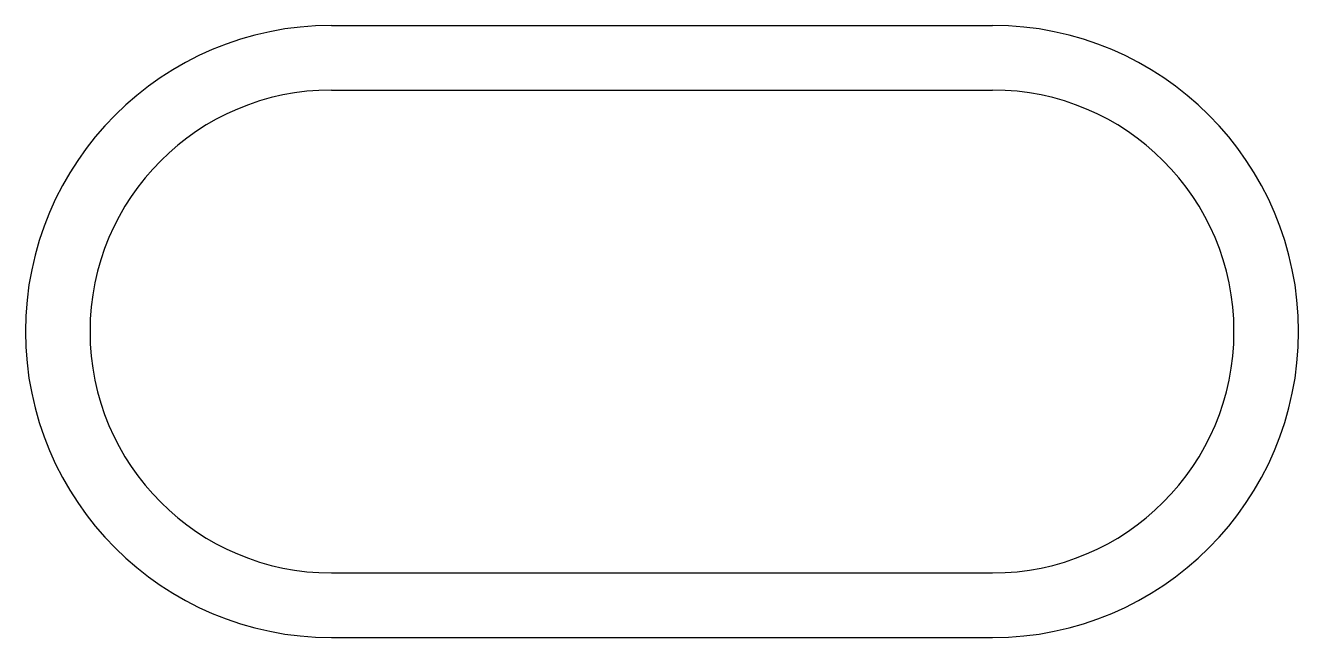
# Model space of a CAD drawing. Extents: x 11376 to 16266, y 7991 to 10341.
import ezdxf

# ---------------------------------------------------------------- set-up
doc = ezdxf.new("R2010")
doc.units = 0
doc.layers.get('0').update_dxf_attribs({"linetype": 'CONTINUOUS'})

msp = doc.modelspace()

# ---------------------------------------------------------------- linework, layer by layer
at = {"color": 0}
for p, q in [((12551, 10341.003365), (15090.998628, 10341.003365)), ((12551, 10093.099499), (15090.998628, 10093.099499)), ((12551, 8238.900501), (15090.998628, 8238.900501)), ((12551, 7990.996635), (15090.998628, 7990.996635))]:
    msp.add_line(p, q, dxfattribs=at)
for centre, radius, start, end in [((12551, 9166), 1175.003365, 90, 270), ((15090.998628, 9166), 1175.003365, 270, 90), ((12551, 9166), 927.099499, 90, 270), ((15090.998628, 9166), 927.099499, 270, 90)]:
    msp.add_arc(centre, radius, start, end, dxfattribs=at)

doc.saveas('drawing.dxf')
